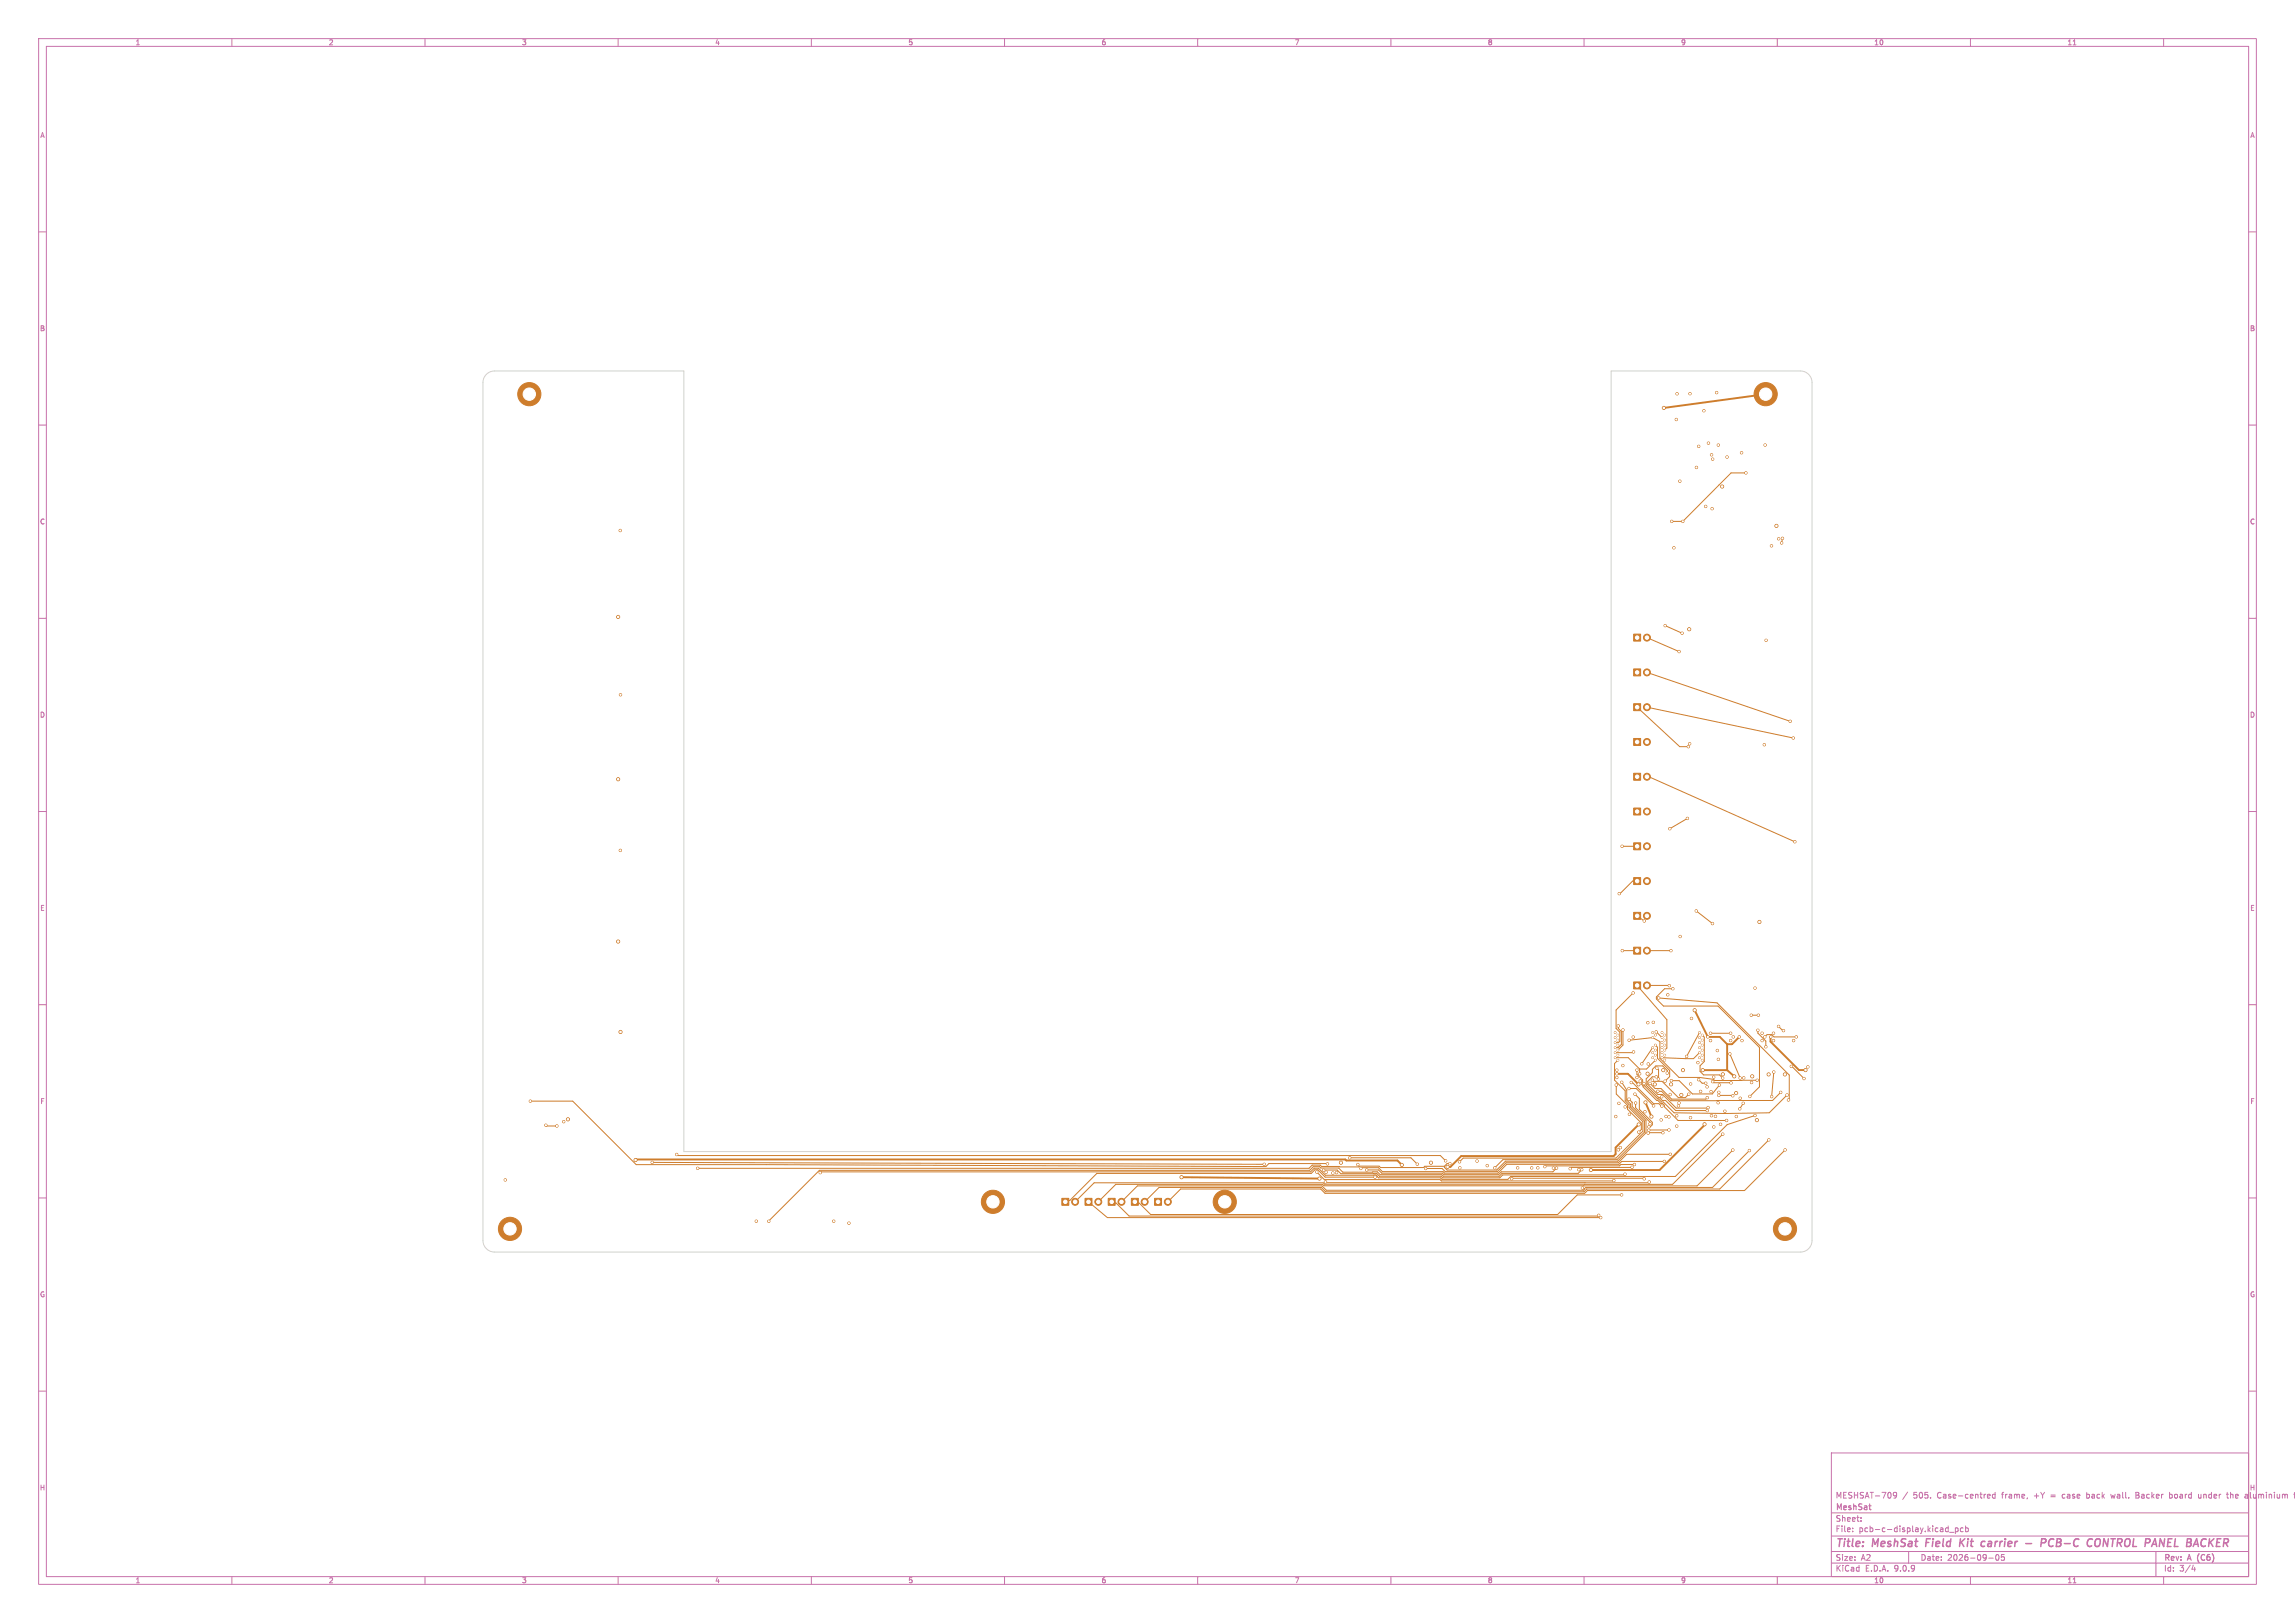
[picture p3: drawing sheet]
<svg xmlns="http://www.w3.org/2000/svg" width="594mm" height="420mm" viewBox="0 0 594 420" stroke-linecap="round" stroke-linejoin="round" font-family="sans-serif">
<defs><g id="words">
<g font-size="2.8" fill="#c872ab">
<text x="475" y="400.9">Title:</text>
<text x="484.7" y="400.9">MeshSat</text>
<text x="499.3" y="400.9">Field</text>
<text x="508.8" y="400.9">Kit</text>
<text x="515.3" y="400.9">carrier</text>
<text x="527.5" y="400.9">-</text>
<text x="532.3" y="400.9">PCB-C</text>
<text x="545.1" y="400.9">CONTROL</text>
<text x="560.8" y="400.9">PANEL</text>
<text x="572.4" y="400.9">BACKER</text>
</g>
<g font-size="2.1" fill="#c872ab">
<text x="475" y="388">MESHSAT-709</text>
<text x="495.2" y="388">505.</text>
<text x="501.5" y="388">Case-centred</text>
<text x="518.4" y="388">frame,</text>
<text x="526.8" y="388">+Y</text>
<text x="531.3" y="388">=</text>
<text x="534.4" y="388">case</text>
<text x="540.8" y="388">back</text>
<text x="547.4" y="388">wall.</text>
<text x="553.9" y="388">Backer</text>
<text x="562.7" y="388">board</text>
<text x="570.4" y="388">under</text>
<text x="578" y="388">the</text>
<text x="582.7" y="388">aluminium</text>
<text x="475" y="394">Sheet:</text>
<text x="475" y="391.2">MeshSat</text>
<text x="475" y="396.7">File:</text>
<text x="481.1" y="396.7">pcb-c-display.kicad_pcb</text>
<text x="475" y="406.9">KiCad</text>
<text x="475" y="404.1">Size:</text>
<text x="481.7" y="404.1">A2</text>
<text x="482.7" y="406.9">E.D.A.</text>
<text x="490.3" y="406.9">9.0.9</text>
<text x="497" y="404.1">Date:</text>
<text x="504" y="404.1">2026-09-05</text>
<text x="560" y="404.3">Rev:</text>
<text x="560" y="406.9">Id:</text>
<text x="564.1" y="406.9">3/4</text>
<text x="566.4" y="404.3">A</text>
<text x="569.4" y="404.3">(C6)</text>
</g>
<g font-size="1.8" fill="#c872ab">
<text x="35" y="11.9">1</text>
<text x="85" y="11.9">2</text>
<text x="135" y="11.9">3</text>
<text x="185" y="11.9">4</text>
<text x="235" y="11.9">5</text>
<text x="285" y="11.9">6</text>
<text x="335" y="11.9">7</text>
<text x="385" y="11.9">8</text>
<text x="435" y="11.9">9</text>
<text x="485" y="11.9">10</text>
<text x="535" y="11.9">11</text>
<text x="10.3" y="35.9">A</text>
<text x="582.4" y="35.9">A</text>
<text x="10.3" y="85.9">B</text>
<text x="582.3" y="85.9">B</text>
<text x="10.3" y="135.9">C</text>
<text x="582.3" y="135.9">C</text>
<text x="10.3" y="185.9">D</text>
<text x="582.3" y="185.9">D</text>
<text x="10.3" y="235.9">E</text>
<text x="582.3" y="235.9">E</text>
<text x="10.3" y="285.9">F</text>
<text x="582.4" y="285.9">F</text>
<text x="10.3" y="335.9">G</text>
<text x="582.3" y="335.9">G</text>
<text x="10.2" y="385.9">H</text>
<text x="582.2" y="385.9">H</text>
<text x="35" y="409.9">1</text>
<text x="85" y="409.9">2</text>
<text x="135" y="409.9">3</text>
<text x="185" y="409.9">4</text>
<text x="235" y="409.9">5</text>
<text x="285" y="409.9">6</text>
<text x="335" y="409.9">7</text>
<text x="385" y="409.9">8</text>
<text x="435" y="409.9">9</text>
<text x="485" y="409.9">10</text>
<text x="535" y="409.9">11</text>
</g>
</g></defs>
<g fill="none" stroke="#c872ab" stroke-width=".26">
<path d="M10 10h574v400h-574zM12 12h570v396h-570zM60 10v2M110 10v2M160 10v2M210 10v2M260 10v2M310 10v2M360 10v2M410 10v2M460 10v2M510 10v2"/>
<path d="M536.6 11.6h.7M560 10v2M10 60h2M582 60h2M10 110h2M582 110h2M10 160h2M582 160h2M10 210h2M582 210h2M10 260h2M582 260h2"/>
<path d="M10 310h2M582 310h2M10 360h2M474 376h108v32h-108zM582 360h2M474 397.5h108M474 391.5h108M479.5 396.2v.2M479.5 395.4v.2M481.7 393.5v.2M481.7 392.7v.2M490.9 386.8l-.3 .3-.4-.1-.1-.7 .5-.1 .3 .3-.1 .8-.2 .3-.4 .1"/>
<path d="M493.7 386.1l-1.2 1.9M503.8 395.4h.4M504.2 394.9v1.5M504.2 396.3l-.4 .1M504.6 396.5h1.1M506.1 395.4h.4l.3 .3-.1 .6h-.6M506.1 395.4v1.5M508.1 395.4h-.4l-.3 .3 .1 .6h.6M508.7 395.4h.5l.3 .3-.2 .6h-.6M508.7 394.9v1.5M514.6 386.7h.4l.1 .3-.7 .2M515 387.6l-.4 .1"/>
<path d="M516.4 386.7h-.4l-.3 .3 .1 .6h.6M516.4 386.2v1.5M533.8 386.8v.7M540.1 386.2v1.5M540.1 387.6l.1 .1M540.2 386.7h-.1M546.3 386.7l.3 1 .3-.7M552.8 386.9h.5M553.3 386.2h-.5v1.5h.6M561.5 386.7l.7 .1M561.5 386.2v1.5M562.2 387.5l-.7 .1"/>
<path d="M569 386.7l.1 .9 .6-.1M569.7 386.7v1M576.2 386.7h.6M576.5 386.2v1.3l.3 .2M581.2 386.7h.5v1M581.7 387.6l-.5 .1M581.7 387l-.5 .1M593.7 386.7h.4M594.1 386.2l-.2 .2v1.3M60 408v2M110 408v2M160 408v2"/>
<path d="M210 408v2M260 408v2M310 408v2M360 408v2M410 408v2M460 408v2M474 404.5h108M474 401.5h108M494 401.5v3M510 408v2M514.7 403.2h1.2M516.7 402.4l.2-.1a.8 .8 0 0 1 .5 .7 .8 .8 0 0 1-.5 .8l-.4-.6z"/>
<path d="M518.7 402.3h-.7v.7l.7-.1v.7l-.2 .2-.5-.2M536.6 409.6h.7M558 401.5v6.5M560 408v2M567.7 405l-.4 1.1h.9M568 405.6v1"/>
</g>
<path d="M498.6 398.2l-.2 2M507.4 398.2l-.2 2M507.6 399.1l.7 1.1M508.6 398.2l-1.3 1.1M513.6 398.9l.2 .1M514.6 399.5l-.1 .6M524.3 399.4h1.5M529.4 399.1l.2-.5-.2-.3-.9-.1-.3 2M531.6 398.4a.96 .96 0 0 0-1.3 .5 .96 .96 0 0 0 .7 1.3l.4-.2M542.2 399.5l.1-.6a.71 .71 0 0 1 .5-.7 .71 .71 0 0 1 .8 .3 1.47 1.47 0 0 1-.6 1.7h-.4l-.4-.3M544.6 398.2l-.3 2M559.1 398.2l.9 2 .3-2" fill="none" stroke="#c872ab" stroke-width=".4"/>
<g fill="#ce7d2c" stroke="#ce7d2c" stroke-width=".26">
<path d="M422.8 200.1h1.8v1.8h-1.8z"/>
<path d="M422.8 227.1h1.8v1.8h-1.8z"/>
<path d="M422.8 236.1h1.8v1.8h-1.8z"/>
<path d="M274.8 310.1h1.8v1.8h-1.8z"/>
<path d="M422.8 191.1h1.8v1.8h-1.8z"/>
<path d="M422.8 164.1h1.8v1.8h-1.8z"/>
<path d="M422.8 173.1h1.8v1.8h-1.8z"/>
<path d="M422.8 254.1h1.8v1.8h-1.8z"/>
<path d="M298.8 310.1h1.8v1.8h-1.8z"/>
<path d="M422.8 218.1h1.8v1.8h-1.8z"/>
<path d="M286.8 310.1h1.8v1.8h-1.8z"/>
<path d="M422.8 209.1h1.8v1.8h-1.8z"/>
<path d="M422.8 245.1h1.8v1.8h-1.8z"/>
<path d="M292.8 310.1h1.8v1.8h-1.8z"/>
<path d="M280.8 310.1h1.8v1.8h-1.8z"/>
<path d="M422.8 182.1h1.8v1.8h-1.8z"/>
<circle cx="257" cy="311" r="3"/>
<circle cx="426.3" cy="201" r=".9"/>
<circle cx="426.3" cy="228" r=".9"/>
<circle cx="426.3" cy="237" r=".9"/>
<circle cx="278.3" cy="311" r=".9"/>
<circle cx="426.3" cy="192" r=".9"/>
<circle cx="426.3" cy="165" r=".9"/>
<circle cx="137" cy="102" r="3"/>
<circle cx="426.3" cy="174" r=".9"/>
<circle cx="426.3" cy="255" r=".9"/>
<circle cx="317" cy="311" r="3"/>
<circle cx="302.3" cy="311" r=".9"/>
<circle cx="462" cy="318" r="3"/>
<circle cx="426.3" cy="219" r=".9"/>
<circle cx="290.3" cy="311" r=".9"/>
<circle cx="426.3" cy="210" r=".9"/>
<circle cx="426.3" cy="246" r=".9"/>
<circle cx="296.3" cy="311" r=".9"/>
<circle cx="132" cy="318" r="3"/>
<circle cx="284.3" cy="311" r=".9"/>
<circle cx="457" cy="102" r="3"/>
<circle cx="426.3" cy="183" r=".9"/>
<circle cx="424.4" cy="277.9" r=".3"/>
<circle cx="441.5" cy="131.1" r=".3"/>
<circle cx="448.6" cy="268.3" r=".3"/>
<circle cx="456.8" cy="268.3" r=".3"/>
<circle cx="440.6" cy="274.4" r=".23"/>
<circle cx="430.2" cy="273.7" r=".22"/>
<circle cx="464.9" cy="268.3" r=".3"/>
<circle cx="427.1" cy="290.8" r=".3"/>
<circle cx="377.8" cy="302.2" r=".3"/>
<circle cx="418" cy="273.7" r=".22"/>
<circle cx="439.9" cy="272.4" r=".22"/>
<circle cx="423.3" cy="285.4" r=".3"/>
<circle cx="428.5" cy="274.3" r=".22"/>
<circle cx="411.8" cy="302.8" r=".4"/>
<circle cx="164.5" cy="300.2" r=".4"/>
<circle cx="445.9" cy="278" r=".4"/>
<circle cx="459.8" cy="136.1" r=".4"/>
<circle cx="362.8" cy="301.5" r=".4"/>
<circle cx="441.2" cy="290.9" r=".4"/>
<circle cx="445.9" cy="293.5" r=".3"/>
<circle cx="386.9" cy="302.2" r=".3"/>
<circle cx="419.7" cy="280.1" r=".3"/>
<circle cx="430.9" cy="270.5" r=".23"/>
<circle cx="355.9" cy="304.6" r=".3"/>
<circle cx="448.5" cy="297.6" r=".3"/>
<circle cx="430.2" cy="269.8" r=".22"/>
<circle cx="414.3" cy="315.1" r=".3"/>
<circle cx="441.9" cy="287.4" r=".3"/>
<circle cx="431.5" cy="277.7" r=".3"/>
<circle cx="452.8" cy="297.7" r=".3"/>
<circle cx="445" cy="280.8" r=".3"/>
<circle cx="413.8" cy="314.5" r=".3"/>
<circle cx="430.9" cy="269.2" r=".23"/>
<circle cx="432.6" cy="279.6" r=".3"/>
<circle cx="457.8" cy="295" r=".3"/>
<circle cx="442.1" cy="286.6" r=".3"/>
<circle cx="419.7" cy="309.2" r=".3"/>
<circle cx="430.2" cy="268.5" r=".22"/>
<circle cx="428.7" cy="267" r=".3"/>
<circle cx="428.7" cy="278.7" r=".3"/>
<circle cx="462" cy="297.6" r=".3"/>
<circle cx="430.9" cy="267.9" r=".23"/>
<circle cx="425.6" cy="305.1" r=".3"/>
<circle cx="144.1" cy="291.4" r=".3"/>
<circle cx="391.3" cy="305" r=".3"/>
<circle cx="141.3" cy="291.2" r=".3"/>
<circle cx="444.7" cy="285.4" r=".3"/>
<circle cx="168.8" cy="300.8" r=".3"/>
<circle cx="327.2" cy="301.3" r=".3"/>
<circle cx="130.8" cy="305.3" r=".3"/>
<circle cx="434.4" cy="286.2" r=".3"/>
<circle cx="432.5" cy="246" r=".3"/>
<circle cx="419.9" cy="246" r=".3"/>
<circle cx="418.8" cy="270.4" r=".22"/>
<circle cx="439.9" cy="268.5" r=".22"/>
<circle cx="443" cy="117.7" r=".3"/>
<circle cx="399.8" cy="301.9" r=".3"/>
<circle cx="423" cy="301.4" r=".3"/>
<circle cx="457" cy="270.9" r=".3"/>
<circle cx="443.6" cy="291.6" r=".3"/>
<circle cx="437.4" cy="101.9" r=".3"/>
<circle cx="455" cy="266.6" r=".3"/>
<circle cx="444" cy="288.9" r=".3"/>
<circle cx="450.8" cy="117.2" r=".3"/>
<circle cx="456.1" cy="267.4" r=".3"/>
<circle cx="461.1" cy="140.5" r=".3"/>
<circle cx="461.6" cy="266.7" r=".3"/>
<circle cx="445.3" cy="290.9" r=".3"/>
<circle cx="441" cy="106.3" r=".3"/>
<circle cx="460.3" cy="265.6" r=".3"/>
<circle cx="461.3" cy="139.3" r=".3"/>
<circle cx="352.2" cy="302.4" r=".3"/>
<circle cx="444.3" cy="101.6" r=".3"/>
<circle cx="445.9" cy="279" r=".3"/>
<circle cx="440.6" cy="267.9" r=".23"/>
<circle cx="430.8" cy="300.5" r=".3"/>
<circle cx="443.1" cy="131.6" r=".3"/>
<circle cx="369" cy="302.4" r=".3"/>
<circle cx="450.4" cy="284.2" r=".3"/>
<circle cx="349.3" cy="299.6" r=".3"/>
<circle cx="446.4" cy="287.6" r=".3"/>
<circle cx="447.7" cy="272.7" r=".3"/>
<circle cx="366.8" cy="301.3" r=".3"/>
<circle cx="432.3" cy="298.7" r=".3"/>
<circle cx="450.4" cy="279" r=".3"/>
<circle cx="435.4" cy="163.9" r=".3"/>
<circle cx="433.9" cy="108.6" r=".3"/>
<circle cx="432" cy="289" r=".3"/>
<circle cx="431" cy="161.9" r=".3"/>
<circle cx="437.5" cy="289.2" r=".3"/>
<circle cx="434.1" cy="101.9" r=".3"/>
<circle cx="437.8" cy="263.6" r=".3"/>
<circle cx="377.8" cy="300.6" r=".3"/>
<circle cx="418.8" cy="274.3" r=".22"/>
<circle cx="430.9" cy="274.4" r=".23"/>
<circle cx="443.3" cy="118.8" r=".3"/>
<circle cx="421.6" cy="281.7" r=".3"/>
<circle cx="428" cy="286.2" r=".3"/>
<circle cx="418.8" cy="267.8" r=".22"/>
<circle cx="419.1" cy="231.3" r=".3"/>
<circle cx="160.6" cy="267" r=".4"/>
<circle cx="427.4" cy="288.9" r=".4"/>
<circle cx="341.5" cy="305" r=".4"/>
<circle cx="425.9" cy="285.3" r=".4"/>
<circle cx="435.2" cy="283.4" r=".4"/>
<circle cx="426.4" cy="277.9" r=".4"/>
<circle cx="305.8" cy="304.6" r=".4"/>
<circle cx="343.6" cy="301.2" r=".3"/>
<circle cx="137.3" cy="284.9" r=".3"/>
<circle cx="423.2" cy="283.1" r=".3"/>
<circle cx="425.5" cy="280.4" r=".3"/>
<circle cx="462.5" cy="283.4" r=".3"/>
<circle cx="426.8" cy="291.6" r=".3"/>
<circle cx="428.5" cy="270.4" r=".22"/>
<circle cx="419" cy="285.5" r=".3"/>
<circle cx="145.9" cy="290.3" r=".3"/>
<circle cx="431" cy="279.8" r=".3"/>
<circle cx="418.9" cy="297.5" r=".3"/>
<circle cx="409.6" cy="307.4" r=".3"/>
<circle cx="421.7" cy="288.3" r=".3"/>
<circle cx="419.8" cy="219" r=".3"/>
<circle cx="418" cy="268.5" r=".22"/>
<circle cx="457.1" cy="165.7" r=".3"/>
<circle cx="430" cy="289.8" r=".3"/>
<circle cx="433.2" cy="141.8" r=".3"/>
<circle cx="419.4" cy="297" r=".3"/>
<circle cx="402.1" cy="302.3" r=".3"/>
<circle cx="408.6" cy="302.7" r=".3"/>
<circle cx="402.9" cy="302.3" r=".3"/>
<circle cx="430.4" cy="293.1" r=".3"/>
<circle cx="440.2" cy="282.4" r=".3"/>
<circle cx="426.6" cy="293.2" r=".3"/>
<circle cx="195.7" cy="316" r=".3"/>
<circle cx="353.7" cy="302.7" r=".3"/>
<circle cx="453.3" cy="262.7" r=".3"/>
<circle cx="455.1" cy="262.7" r=".3"/>
<circle cx="406.4" cy="302.4" r=".3"/>
<circle cx="422.4" cy="302.1" r=".3"/>
<circle cx="458.5" cy="141.3" r=".3"/>
<circle cx="441.8" cy="281.2" r=".3"/>
<circle cx="432" cy="292.4" r=".3"/>
<circle cx="426.7" cy="292.5" r=".3"/>
<circle cx="409.4" cy="302.7" r=".3"/>
<circle cx="199" cy="316" r=".3"/>
<circle cx="463.3" cy="186.7" r=".3"/>
<circle cx="459.1" cy="277.4" r=".3"/>
<circle cx="458.5" cy="283.8" r=".3"/>
<circle cx="418" cy="271.1" r=".22"/>
<circle cx="418.9" cy="265.5" r=".3"/>
<circle cx="420.6" cy="286.4" r=".3"/>
<circle cx="418.8" cy="269.1" r=".22"/>
<circle cx="422.7" cy="268.4" r=".3"/>
<circle cx="434.6" cy="285.4" r=".3"/>
<circle cx="432.1" cy="255.1" r=".3"/>
<circle cx="430.9" cy="271.8" r=".23"/>
<circle cx="433" cy="255.9" r=".3"/>
<circle cx="434.6" cy="168.6" r=".3"/>
<circle cx="452.9" cy="283.7" r=".3"/>
<circle cx="420.1" cy="266.5" r=".3"/>
<circle cx="418.8" cy="271.7" r=".22"/>
<circle cx="429.3" cy="279.2" r=".3"/>
<circle cx="432.3" cy="283.2" r=".3"/>
<circle cx="428.5" cy="271.7" r=".22"/>
<circle cx="351.4" cy="301.4" r=".3"/>
<circle cx="428.8" cy="276.4" r=".3"/>
<circle cx="427.1" cy="280.4" r=".3"/>
<circle cx="418.5" cy="278.8" r=".3"/>
<circle cx="423.7" cy="278.8" r=".3"/>
<circle cx="439.1" cy="121" r=".3"/>
<circle cx="441.9" cy="284" r=".3"/>
<circle cx="437.3" cy="192.5" r=".3"/>
<circle cx="450.3" cy="286.9" r=".3"/>
<circle cx="444.5" cy="271.8" r=".3"/>
<circle cx="343.1" cy="305.8" r=".3"/>
<circle cx="451.2" cy="285.5" r=".3"/>
<circle cx="451.3" cy="278.9" r=".3"/>
<circle cx="426.9" cy="305.9" r=".3"/>
<circle cx="340.8" cy="303.3" r=".3"/>
<circle cx="215.8" cy="316" r=".3"/>
<circle cx="417.7" cy="305.5" r=".3"/>
<circle cx="442.9" cy="282.5" r=".3"/>
<circle cx="456.7" cy="192.7" r=".3"/>
<circle cx="439.6" cy="279.4" r=".3"/>
<circle cx="441.5" cy="280.3" r=".3"/>
<circle cx="343.2" cy="303.4" r=".3"/>
<circle cx="444.9" cy="282.7" r=".3"/>
<circle cx="345" cy="303.5" r=".3"/>
<circle cx="219.7" cy="316.5" r=".3"/>
<circle cx="436.7" cy="211.8" r=".3"/>
<circle cx="432.2" cy="214.5" r=".3"/>
<circle cx="427.9" cy="264.6" r=".3"/>
<circle cx="430.2" cy="271.1" r=".22"/>
<circle cx="418.5" cy="276.9" r=".3"/>
<circle cx="446.9" cy="290" r=".3"/>
<circle cx="423.7" cy="276.9" r=".3"/>
<circle cx="439.7" cy="115.5" r=".3"/>
<circle cx="427.7" cy="279.5" r=".3"/>
<circle cx="437.1" cy="283.1" r=".3"/>
<circle cx="448.5" cy="283.6" r=".3"/>
<circle cx="444.9" cy="283.5" r=".3"/>
<circle cx="437.6" cy="280.5" r=".3"/>
<circle cx="425.7" cy="287.7" r=".3"/>
<circle cx="449.4" cy="288.9" r=".3"/>
<circle cx="448" cy="280.2" r=".3"/>
<circle cx="443.3" cy="279.9" r=".3"/>
<circle cx="424.9" cy="275.3" r=".3"/>
<circle cx="427.8" cy="271.1" r=".22"/>
<circle cx="424.5" cy="279.7" r=".3"/>
<circle cx="430.1" cy="283.8" r=".3"/>
<circle cx="464.6" cy="217.8" r=".3"/>
<circle cx="467.9" cy="276.1" r=".3"/>
<circle cx="422.7" cy="256.9" r=".3"/>
<circle cx="418" cy="269.8" r=".22"/>
<circle cx="440.6" cy="273.1" r=".23"/>
<circle cx="428.5" cy="273" r=".22"/>
<circle cx="460.4" cy="139.4" r=".3"/>
<circle cx="459" cy="267.4" r=".3"/>
<circle cx="464.2" cy="269.3" r=".3"/>
<circle cx="459" cy="269.3" r=".3"/>
<circle cx="439.9" cy="273.7" r=".22"/>
<circle cx="456.9" cy="115.2" r=".3"/>
<circle cx="427.8" cy="273.7" r=".22"/>
<circle cx="430.1" cy="286.2" r=".3"/>
<circle cx="422.2" cy="280.1" r=".3"/>
<circle cx="425.6" cy="238.3" r=".3"/>
<circle cx="426.5" cy="264.6" r=".3"/>
<circle cx="430.2" cy="272.4" r=".22"/>
<circle cx="462.9" cy="284.6" r=".3"/>
<circle cx="429.3" cy="258.2" r=".3"/>
<circle cx="418" cy="272.4" r=".22"/>
<circle cx="422.8" cy="272.2" r=".3"/>
<circle cx="454.2" cy="288.7" r=".3"/>
<circle cx="427.7" cy="267.2" r=".22"/>
<circle cx="160.5" cy="137.3" r=".3"/>
<circle cx="212.3" cy="303.5" r=".3"/>
<circle cx="453.3" cy="280.1" r=".3"/>
<circle cx="440.6" cy="269.2" r=".23"/>
<circle cx="382.3" cy="300.4" r=".3"/>
<circle cx="439.9" cy="269.8" r=".22"/>
<circle cx="384.9" cy="301.6" r=".3"/>
<circle cx="398" cy="302.2" r=".3"/>
<circle cx="440.6" cy="270.5" r=".23"/>
<circle cx="392.8" cy="302.2" r=".3"/>
<circle cx="439.5" cy="275" r=".3"/>
<circle cx="439.9" cy="271.1" r=".22"/>
<circle cx="440.6" cy="271.8" r=".23"/>
<circle cx="396.4" cy="302.2" r=".3"/>
<circle cx="450.9" cy="269.3" r=".3"/>
<circle cx="443" cy="288.7" r=".3"/>
<circle cx="456.1" cy="269.3" r=".3"/>
<circle cx="442.2" cy="114.7" r=".3"/>
<circle cx="442.7" cy="267.4" r=".3"/>
<circle cx="447.9" cy="267.4" r=".3"/>
<circle cx="444.8" cy="115.2" r=".3"/>
<circle cx="434" cy="288.7" r=".3"/>
<circle cx="447" cy="118.3" r=".3"/>
<circle cx="431.2" cy="288.9" r=".3"/>
<circle cx="442.7" cy="269.3" r=".3"/>
<circle cx="447.9" cy="269.3" r=".3"/>
<circle cx="454.2" cy="255.7" r=".3"/>
<circle cx="439" cy="235.7" r=".3"/>
<circle cx="443.2" cy="239" r=".3"/>
<circle cx="429.1" cy="282.4" r=".3"/>
<circle cx="460.9" cy="282.7" r=".3"/>
<circle cx="434.9" cy="242.3" r=".3"/>
<circle cx="431.7" cy="257.4" r=".3"/>
<circle cx="435.6" cy="134.9" r=".3"/>
<circle cx="432.7" cy="134.9" r=".3"/>
<circle cx="451.9" cy="122.4" r=".3"/>
<circle cx="418.2" cy="288.9" r=".3"/>
<circle cx="463.6" cy="276" r=".3"/>
<circle cx="466.9" cy="279.1" r=".3"/>
<circle cx="464.2" cy="191" r=".3"/>
<circle cx="434.8" cy="124.5" r=".3"/>
<circle cx="426.6" cy="275.3" r=".3"/>
<circle cx="180.6" cy="302.3" r=".3"/>
<circle cx="428.5" cy="267.8" r=".22"/>
<circle cx="421.6" cy="284.4" r=".3"/>
<circle cx="375.3" cy="301.1" r=".3"/>
<circle cx="160.6" cy="179.8" r=".3"/>
<circle cx="437" cy="193.2" r=".3"/>
<circle cx="444.8" cy="274.1" r=".3"/>
<circle cx="443.5" cy="278.7" r=".3"/>
<circle cx="345.9" cy="303.4" r=".3"/>
<circle cx="420.6" cy="303.8" r=".3"/>
<circle cx="342.6" cy="302.8" r=".3"/>
<circle cx="434" cy="291.4" r=".3"/>
<circle cx="436.5" cy="273.4" r=".3"/>
<circle cx="439.9" cy="267.2" r=".22"/>
<circle cx="160.6" cy="220.1" r=".3"/>
<circle cx="454.8" cy="279.5" r=".3"/>
<circle cx="420" cy="275.7" r=".3"/>
<circle cx="427.7" cy="268.5" r=".22"/>
<circle cx="374.2" cy="300.4" r=".3"/>
<circle cx="175.1" cy="298.8" r=".3"/>
<circle cx="418.3" cy="280.8" r=".3"/>
<circle cx="424.1" cy="293" r=".3"/>
<circle cx="421.7" cy="269.2" r=".3"/>
<circle cx="462" cy="278" r=".4"/>
<circle cx="440.7" cy="276.9" r=".4"/>
<circle cx="442" cy="268.3" r=".3"/>
<circle cx="347.1" cy="300.9" r=".4"/>
<circle cx="455.4" cy="238.6" r=".4"/>
<circle cx="454.7" cy="289.9" r=".4"/>
<circle cx="430.5" cy="276.9" r=".4"/>
<circle cx="449.3" cy="282.9" r=".4"/>
<circle cx="370.4" cy="300.9" r=".4"/>
<circle cx="450.2" cy="268.3" r=".3"/>
<circle cx="418" cy="267.2" r=".22"/>
<circle cx="428.3" cy="280.6" r=".4"/>
<circle cx="445.7" cy="125.9" r=".4"/>
<circle cx="427.8" cy="272.4" r=".22"/>
<circle cx="432.5" cy="280.6" r=".4"/>
<circle cx="438.6" cy="261.4" r=".4"/>
<circle cx="435.6" cy="276.9" r=".4"/>
<circle cx="418.5" cy="277.9" r=".3"/>
<circle cx="147" cy="289.7" r=".4"/>
<circle cx="467.3" cy="276.9" r=".4"/>
<circle cx="430.7" cy="105.6" r=".4"/>
<circle cx="437.2" cy="162.8" r=".4"/>
<circle cx="424.1" cy="280.6" r=".4"/>
<circle cx="160" cy="243.7" r=".4"/>
<circle cx="430.2" cy="267.2" r=".22"/>
<circle cx="160" cy="201.7" r=".4"/>
<circle cx="418.8" cy="273" r=".22"/>
<circle cx="453.5" cy="278.5" r=".4"/>
<circle cx="458.3" cy="268.3" r=".3"/>
<circle cx="430.9" cy="273.1" r=".23"/>
<circle cx="424.1" cy="291" r=".4"/>
<circle cx="448.9" cy="278.5" r=".4"/>
<circle cx="160" cy="159.7" r=".4"/>
<circle cx="374.7" cy="302" r=".4"/>
<circle cx="457.8" cy="278" r=".4"/>
</g>
<g fill="none" stroke="#ce7d2c" stroke-width=".26">
<path d="M451.9 122.4h-3.9l-12.4 12.5h-2.9M461.3 139.3l-.2 1.2M426.3 174l37 12.7M426.3 165l8.3 3.6M431 161.9l4.4 2M423.7 183l11.1 10.2h2.2M426.3 183l37.9 8M419.8 219h3.9M426.3 201h.5l37.8 16.8M436.7 211.8l-4.5 2.7M423.7 228h-1.1l-3.3 3.3h-.2M423.7 237l1.9 1.3"/>
<path d="M439 235.7l4.2 3.3M419.9 246h3.8M422.7 256.9l-4.4 4.5v4.7l1 1v2.4l-.4 .3h-.9M423.7 255l7.7 8.9v7.3l-.5 .6M426.3 246h6.2M426.3 255l5.8 .1M429.3 258.2l15.1 1.3 18.7 18.7v6.2l-.2 .2M433 255.9h-2.2l-2.1 2.1v.5l1.8 1.8h14.2l10.7 10.8v10.1l-2.5 2.5M418 273.7h3.4l3 2.9M418 271.1h.1M418.7 274.4l-.8 .8v4.3l2.7 2.8v2.5l1 1v.9l3.6 3.5v2.5l-6.9 7h-39.6l-.9 .9M418.9 265.5v.6l.8 .8v3.4l-.9 .8h-.8"/>
<path d="M420.1 266.5v3.9l-1.4 1.4M421.7 269.2l6.1-.7 1.8 1v4.4l5 4.9h5.3l3.6 .5 .3 .3 11-.1M422.8 272.2l-.2 .2h-4.6M423.7 276.9v1.1l1.5 1.5-.3 1.1 .4 .4M424.4 276.6v1.3M427.7 279.5l.3 .3h2.2l4.2 4.2h1.8l.9-.9M427.8 271.1l-2.9 4.2M428.5 274.4l-2.3 2.2h-1.8M428.5 270.5l.5 .5v2.9l3.2 3.1v1.6l-1.2 1.2M428.7 267h.1M428.7 278.7h-1l-1.2 1.1v.8l2.6 2.6h1.2l3.5 3.5h8.2l.1-.1M428.7 267l1.5 1.5"/>
<path d="M428.8 276.4l.5 .4v2.4M431.5 277.7v-.7l-1.1-1.2h-1.8l-.9 .9v.9l-1.6 1.6v1.6l3.1 3.1h.2l.8 .9h.9l2.6 2.6h8.2M432.6 279.6h2l3.4 3.5h5.2l1.8-2.3M439.6 279.4l1 .9h.9M439.9 272.4l-1.6 1.6-8.1-.3M439.9 267.2l-3.4 6.2M440.6 267.9l.5 .5v6.3l-1.1 1.1v1.5l.9 .9h4.1l.9 .8M442.7 267.4h5.2M443.3 279.9l.3 .3h4.4M447.7 272.7l2.7 6.3M453.3 262.7h1.8M455 266.6v.7l2 2.1v1.5"/>
<path d="M456.8 268.3l.6-.6h1.2l.5 .6h5.8M459.1 277.4l-.6 6.4M460.3 265.6l1.3 1.1M463.6 276l3.3 3.1M137.3 284.9h10.9l16.5 16.5 162.9 .5 .8-.8 15.2 .1M141.3 291.2l.2 .2h2.6M175.1 298.8l.3 .2h197.4l1.4 1.4M349.3 299.6h15.9l1.6 1.7M418.3 280.8v2.3l2.9 2.9v1l3.6 3.6v1.7l-.7 .7M419.7 280.1l1.3 2v2.6l1 1v.8l3.6 3.6v2.9l-7.1 7.1h-29.5l-2.1 2.1M421.6 281.7h1.9l4.5 4.5M421.6 284.4l.8 .8"/>
<path d="M422.2 280.1h.3l5.5 5.5h1.4l.7 .6M422.4 285.2h.1M422.4 285.2v1.1l3.6 3.6v3.2l-7.3 7.4h-29.1l-2.2 2.3h-12.9l-.7-.7v-.3M423.2 283.1l1.1 1.2v2.8l3.4 3.3v.7l-.6 .5h-.3M423.3 285.4v1.3l3.8 3.7v.4M425.3 281h.1M425.3 281v.3l3.5 3.4h.3l.8 .9h.4l.5 .4v.4l3.5 3.6h12.6M425.5 280.4l.2 .6 3.3 3.3h.2l.9 .9h.4l2.8 2.8 12.9 .1 11.7-.1 4.6-4.6M427.1 280.4l1.3 1.3h1.5l2.8 2.7h8.8l.4-.4M429.1 282.4h1l2.4 2.4h26.3l2.1-2.1M430.4 293.1l-3.8 .1M432 292.4l-5.3 .1"/>
<path d="M432.3 298.7h-11.3l-2.2 2.2h-29l-2.3 2.3h-13.4l-.8-.8h-4.3M441.5 280.3h.1M444.9 283.5l3.6 .1M445.9 293.5l-13 13-90-.1-.4-.3h-59.3l-4.9 4.9M448.5 297.6l-9.3 9.3-96.5-.1-.4-.3h-53.5l-4.5 4.5M450.2 284.8h.1M451.2 285.5l-.9 1.4M452.8 297.7l-9.6 9.6h-32.8l-.6 .7h-66.5l-1.1-1.1h-47.8l-4.1 4.1M454.2 288.7l-7.2 2.3-13.4 13.4h-42.6l-.7 .8h-17.1l-.4-.4h-16l-.7-.8-13 .1-1.8-1.8h-1.1l-1 1h-126.7l-.2 .2M457.8 295l-12.7 12.7h-34.4M462 297.6l-10.5 10.5h-40.6l-.8 .7h-67.1l-1.2-1.1h-36.2l-3.3 3.3M168.8 300.8l158.4 .5"/>
<path d="M281.7 311l4.9 4.1h127.7M287.7 311l1.2 .4 3.3 3.3h121.4l.2-.2M340.8 303.3l2 2h29.9l.4 .3 44.6-.1M342.6 302.8h3.5l.9 .9 9.3-.1 .8 .8M343.1 305.8l.2 .2 83.4 .1 .2-.2M355.9 304.6h-12.9l-1.9-1.9h-.8l-.9 1h-55.5l-7 6.9-1.2 .4M357.1 304.4h.1M373.8 301.8h-5l-.4 .3h-11.1l-.3-.3-10.2 .2-4.8-.1-.3-.4h-2.1l-.8 .8h-158.2M375.3 301.1h-.8l-.7 .7M391.3 305l34.1-.1 .2 .2M402.9 302.3l-1 .9h-13.3l-.7 .8h-14.2l-.4-.4h-15.7l-.8-.9h-3.1M409.4 302.7l-.9 .9h-19.7l-.8 .8h-14.4l-.4-.4h-16l-.7-.8-9 .1-1-1h-4.6l-.4-.4h-1.6l-.9 .9h-126.9l-13.1 13.2"/>
<path d="M409.4 302.7h.1M410.1 306.4v.1M410.2 306l.1 .1M410.7 307.7l-.7 .7h-66.9l-1.1-1.1h-42l-3.7 3.7M410.7 307.7h.1M419.7 309.2h-11.5l-5 5.1h-105.4l-2.9-2.9-1.2-.4M420.6 303.8l-.2 .2h-31.5l-.7 .8h-14.8l-.4-.4h-15.9M422.4 302.1h-15.7l-.3 .3M423 301.4h-3.5l-.3 .3h-19.2l-.2 .2M430.8 300.5h-11l-.8 .8h-29l-2.3 2.3h-13.8l-.4-.4h-15.7l-1-1h-4.4l-.2 .2"/>
</g>
<g fill="none" stroke="#ce7d2c" stroke-width=".5">
<path d="M457 102l-26.3 3.6M418.5 277.9h2.9l2.7 2.7M438.6 261.4l3.4 6.9h3.1l1.9 1.9M440.7 276.9h6.3M447 270.2v6.7M447 276.9l1.9 1.6M450.2 268.3l-1.9 1.9h-1.3M458.3 268.3l-.1 1.2 7.4 7.4h1.7M424.1 291l-5.9 6v1.7l-.6 .5h-39.4l-2.8 2.8h-.7M425.9 285.3l1.5 3.6M441.2 290.9v.2l-11.7 11.7h-17.7M164.5 300.2l.1-.2h183.6l.3 .3h13.2l1.1 1.2"/>
<path d="M305.8 304.6l35.7 .4"/>
</g>
<path d="M125.9 96.9l.8-.6 1.3-.3h49v202h240v-202h49a3 3 0 0 1 3 3v222a3 3 0 0 1-3 3h-338a3 3 0 0 1-3-3v-222l.2-1z" fill="none" stroke="#d0d2cd" stroke-width=".26"/>
<g fill="#fff" stroke="#fff" stroke-width=".26">
<circle cx="424.4" cy="277.9" r=".15"/>
<circle cx="441.5" cy="131.1" r=".15"/>
<circle cx="448.6" cy="268.3" r=".15"/>
<circle cx="456.8" cy="268.3" r=".15"/>
<circle cx="440.6" cy="274.3" r=".12"/>
<circle cx="430.2" cy="273.7" r=".12"/>
<circle cx="464.9" cy="268.3" r=".15"/>
<circle cx="427.1" cy="290.8" r=".15"/>
<circle cx="377.8" cy="302.2" r=".15"/>
<circle cx="418" cy="273.7" r=".13"/>
<circle cx="439.9" cy="272.4" r=".12"/>
<circle cx="423.3" cy="285.4" r=".15"/>
<circle cx="428.4" cy="274.3" r=".12"/>
<circle cx="411.8" cy="302.8" r=".2"/>
<circle cx="164.5" cy="300.2" r=".2"/>
<circle cx="445.9" cy="278" r=".2"/>
<circle cx="459.8" cy="136.1" r=".2"/>
<circle cx="362.8" cy="301.5" r=".2"/>
<circle cx="441.2" cy="290.9" r=".2"/>
<circle cx="445.9" cy="293.5" r=".15"/>
<circle cx="386.9" cy="302.2" r=".15"/>
<circle cx="419.7" cy="280.1" r=".15"/>
<circle cx="430.9" cy="270.4" r=".12"/>
<circle cx="355.9" cy="304.6" r=".15"/>
<circle cx="448.5" cy="297.6" r=".15"/>
<circle cx="430.2" cy="269.8" r=".12"/>
<circle cx="414.3" cy="315.1" r=".15"/>
<circle cx="441.9" cy="287.4" r=".15"/>
<circle cx="431.5" cy="277.7" r=".15"/>
<circle cx="452.8" cy="297.7" r=".15"/>
<circle cx="445" cy="280.8" r=".15"/>
<circle cx="413.8" cy="314.5" r=".15"/>
<circle cx="430.9" cy="269.1" r=".12"/>
<circle cx="432.6" cy="279.6" r=".15"/>
<circle cx="457.8" cy="295" r=".15"/>
<circle cx="442.1" cy="286.6" r=".15"/>
<circle cx="419.7" cy="309.2" r=".15"/>
<circle cx="430.2" cy="268.5" r=".12"/>
<circle cx="428.7" cy="267" r=".15"/>
<circle cx="428.7" cy="278.7" r=".15"/>
<circle cx="462" cy="297.6" r=".15"/>
<circle cx="430.9" cy="267.8" r=".12"/>
<circle cx="425.6" cy="305.1" r=".15"/>
<circle cx="144.1" cy="291.4" r=".15"/>
<circle cx="391.3" cy="305" r=".15"/>
<circle cx="141.3" cy="291.2" r=".15"/>
<circle cx="444.7" cy="285.4" r=".15"/>
<circle cx="168.8" cy="300.8" r=".15"/>
<circle cx="327.2" cy="301.3" r=".15"/>
<circle cx="130.8" cy="305.3" r=".15"/>
<circle cx="434.4" cy="286.2" r=".15"/>
<circle cx="432.5" cy="246" r=".15"/>
<circle cx="419.9" cy="246" r=".15"/>
<circle cx="418.7" cy="270.4" r=".12"/>
<circle cx="439.9" cy="268.5" r=".12"/>
<circle cx="443" cy="117.7" r=".15"/>
<circle cx="399.8" cy="301.9" r=".15"/>
<circle cx="423" cy="301.4" r=".15"/>
<circle cx="457" cy="270.9" r=".15"/>
<circle cx="443.6" cy="291.6" r=".15"/>
<circle cx="437.4" cy="101.9" r=".15"/>
<circle cx="455" cy="266.6" r=".15"/>
<circle cx="444" cy="288.9" r=".15"/>
<circle cx="450.8" cy="117.2" r=".15"/>
<circle cx="456.1" cy="267.4" r=".15"/>
<circle cx="461.1" cy="140.5" r=".15"/>
<circle cx="461.6" cy="266.7" r=".15"/>
<circle cx="445.3" cy="290.9" r=".15"/>
<circle cx="441" cy="106.3" r=".15"/>
<circle cx="460.3" cy="265.6" r=".15"/>
<circle cx="461.3" cy="139.3" r=".15"/>
<circle cx="352.2" cy="302.4" r=".15"/>
<circle cx="444.3" cy="101.6" r=".15"/>
<circle cx="445.9" cy="279" r=".15"/>
<circle cx="440.6" cy="267.8" r=".12"/>
<circle cx="430.8" cy="300.5" r=".15"/>
<circle cx="443.1" cy="131.6" r=".15"/>
<circle cx="369" cy="302.4" r=".15"/>
<circle cx="450.4" cy="284.2" r=".15"/>
<circle cx="349.3" cy="299.6" r=".15"/>
<circle cx="446.4" cy="287.6" r=".15"/>
<circle cx="447.7" cy="272.7" r=".15"/>
<circle cx="366.8" cy="301.3" r=".15"/>
<circle cx="432.3" cy="298.7" r=".15"/>
<circle cx="450.4" cy="279" r=".15"/>
<circle cx="435.4" cy="163.9" r=".15"/>
<circle cx="433.9" cy="108.6" r=".15"/>
<circle cx="432" cy="289" r=".15"/>
<circle cx="431" cy="161.9" r=".15"/>
<circle cx="437.5" cy="289.2" r=".15"/>
<circle cx="434.1" cy="101.9" r=".15"/>
<circle cx="437.8" cy="263.6" r=".15"/>
<circle cx="377.8" cy="300.6" r=".15"/>
<circle cx="418.7" cy="274.3" r=".12"/>
<circle cx="430.9" cy="274.3" r=".12"/>
<circle cx="443.3" cy="118.8" r=".15"/>
<circle cx="421.6" cy="281.7" r=".15"/>
<circle cx="428" cy="286.2" r=".15"/>
<circle cx="418.7" cy="267.8" r=".12"/>
<circle cx="419.1" cy="231.3" r=".15"/>
<circle cx="160.6" cy="267" r=".2"/>
<circle cx="427.4" cy="288.9" r=".2"/>
<circle cx="341.5" cy="305" r=".2"/>
<circle cx="425.9" cy="285.3" r=".2"/>
<circle cx="435.2" cy="283.4" r=".2"/>
<circle cx="426.4" cy="277.9" r=".2"/>
<circle cx="305.8" cy="304.6" r=".2"/>
<circle cx="343.6" cy="301.2" r=".15"/>
<circle cx="137.3" cy="284.9" r=".15"/>
<circle cx="423.2" cy="283.1" r=".15"/>
<circle cx="425.5" cy="280.4" r=".15"/>
<circle cx="462.5" cy="283.4" r=".15"/>
<circle cx="426.8" cy="291.6" r=".15"/>
<circle cx="428.4" cy="270.4" r=".12"/>
<circle cx="419" cy="285.5" r=".15"/>
<circle cx="145.9" cy="290.3" r=".15"/>
<circle cx="431" cy="279.8" r=".15"/>
<circle cx="418.9" cy="297.5" r=".15"/>
<circle cx="409.6" cy="307.4" r=".15"/>
<circle cx="421.7" cy="288.3" r=".15"/>
<circle cx="419.8" cy="219" r=".15"/>
<circle cx="418" cy="268.5" r=".13"/>
<circle cx="457.1" cy="165.7" r=".15"/>
<circle cx="430" cy="289.8" r=".15"/>
<circle cx="433.2" cy="141.8" r=".15"/>
<circle cx="419.4" cy="297" r=".15"/>
<circle cx="402.1" cy="302.3" r=".15"/>
<circle cx="408.6" cy="302.7" r=".15"/>
<circle cx="402.9" cy="302.3" r=".15"/>
<circle cx="430.4" cy="293.1" r=".15"/>
<circle cx="440.2" cy="282.4" r=".15"/>
<circle cx="426.6" cy="293.2" r=".15"/>
<circle cx="195.8" cy="316" r=".15"/>
<circle cx="353.7" cy="302.7" r=".15"/>
<circle cx="453.3" cy="262.7" r=".15"/>
<circle cx="455.1" cy="262.7" r=".15"/>
<circle cx="406.4" cy="302.4" r=".15"/>
<circle cx="422.4" cy="302.1" r=".15"/>
<circle cx="458.5" cy="141.3" r=".15"/>
<circle cx="441.8" cy="281.2" r=".15"/>
<circle cx="432" cy="292.4" r=".15"/>
<circle cx="426.7" cy="292.5" r=".15"/>
<circle cx="409.4" cy="302.7" r=".15"/>
<circle cx="199" cy="316" r=".15"/>
<circle cx="463.3" cy="186.7" r=".15"/>
<circle cx="459.1" cy="277.4" r=".15"/>
<circle cx="458.5" cy="283.8" r=".15"/>
<circle cx="418" cy="271.1" r=".13"/>
<circle cx="418.9" cy="265.5" r=".15"/>
<circle cx="420.6" cy="286.4" r=".15"/>
<circle cx="418.7" cy="269.1" r=".12"/>
<circle cx="422.7" cy="268.4" r=".15"/>
<circle cx="434.6" cy="285.4" r=".15"/>
<circle cx="432.1" cy="255.1" r=".15"/>
<circle cx="430.9" cy="271.7" r=".12"/>
<circle cx="433" cy="255.9" r=".15"/>
<circle cx="434.6" cy="168.6" r=".15"/>
<circle cx="452.9" cy="283.7" r=".15"/>
<circle cx="420.1" cy="266.5" r=".15"/>
<circle cx="418.7" cy="271.7" r=".12"/>
<circle cx="429.3" cy="279.2" r=".15"/>
<circle cx="432.3" cy="283.2" r=".15"/>
<circle cx="428.4" cy="271.7" r=".12"/>
<circle cx="351.4" cy="301.4" r=".15"/>
<circle cx="428.8" cy="276.4" r=".15"/>
<circle cx="427.1" cy="280.4" r=".15"/>
<circle cx="418.5" cy="278.8" r=".15"/>
<circle cx="423.7" cy="278.8" r=".15"/>
<circle cx="439.1" cy="121" r=".15"/>
<circle cx="441.9" cy="284" r=".15"/>
<circle cx="437.3" cy="192.5" r=".15"/>
<circle cx="450.3" cy="286.9" r=".15"/>
<circle cx="444.5" cy="271.8" r=".15"/>
<circle cx="343.1" cy="305.8" r=".15"/>
<circle cx="451.2" cy="285.5" r=".15"/>
<circle cx="451.3" cy="278.9" r=".15"/>
<circle cx="426.9" cy="305.9" r=".15"/>
<circle cx="340.8" cy="303.3" r=".15"/>
<circle cx="215.8" cy="316" r=".15"/>
<circle cx="417.7" cy="305.5" r=".15"/>
<circle cx="442.9" cy="282.5" r=".15"/>
<circle cx="456.7" cy="192.7" r=".15"/>
<circle cx="439.6" cy="279.4" r=".15"/>
<circle cx="441.5" cy="280.3" r=".15"/>
<circle cx="343.2" cy="303.4" r=".15"/>
<circle cx="444.9" cy="282.7" r=".15"/>
<circle cx="345" cy="303.5" r=".15"/>
<circle cx="219.7" cy="316.5" r=".15"/>
<circle cx="436.7" cy="211.8" r=".15"/>
<circle cx="432.2" cy="214.5" r=".15"/>
<circle cx="427.9" cy="264.6" r=".15"/>
<circle cx="430.2" cy="271.1" r=".12"/>
<circle cx="418.5" cy="276.9" r=".15"/>
<circle cx="446.9" cy="290" r=".15"/>
<circle cx="423.7" cy="276.9" r=".15"/>
<circle cx="439.7" cy="115.5" r=".15"/>
<circle cx="427.7" cy="279.5" r=".15"/>
<circle cx="437.1" cy="283.1" r=".15"/>
<circle cx="448.5" cy="283.6" r=".15"/>
<circle cx="444.9" cy="283.5" r=".15"/>
<circle cx="437.6" cy="280.5" r=".15"/>
<circle cx="425.7" cy="287.7" r=".15"/>
<circle cx="449.4" cy="288.9" r=".15"/>
<circle cx="448" cy="280.2" r=".15"/>
<circle cx="443.3" cy="279.9" r=".15"/>
<circle cx="424.9" cy="275.3" r=".15"/>
<circle cx="427.7" cy="271.1" r=".13"/>
<circle cx="424.5" cy="279.7" r=".15"/>
<circle cx="430.1" cy="283.8" r=".15"/>
<circle cx="464.6" cy="217.8" r=".15"/>
<circle cx="467.9" cy="276.1" r=".15"/>
<circle cx="422.7" cy="256.9" r=".15"/>
<circle cx="418" cy="269.8" r=".13"/>
<circle cx="440.6" cy="273" r=".12"/>
<circle cx="428.4" cy="273" r=".12"/>
<circle cx="460.4" cy="139.4" r=".15"/>
<circle cx="459" cy="267.4" r=".15"/>
<circle cx="464.2" cy="269.3" r=".15"/>
<circle cx="459" cy="269.3" r=".15"/>
<circle cx="439.9" cy="273.7" r=".12"/>
<circle cx="456.9" cy="115.2" r=".15"/>
<circle cx="427.7" cy="273.7" r=".13"/>
<circle cx="430.1" cy="286.2" r=".15"/>
<circle cx="422.2" cy="280.1" r=".15"/>
<circle cx="425.6" cy="238.3" r=".15"/>
<circle cx="426.5" cy="264.6" r=".15"/>
<circle cx="430.2" cy="272.4" r=".12"/>
<circle cx="462.9" cy="284.6" r=".15"/>
<circle cx="429.3" cy="258.2" r=".15"/>
<circle cx="418" cy="272.4" r=".13"/>
<circle cx="422.8" cy="272.2" r=".15"/>
<circle cx="454.2" cy="288.7" r=".15"/>
<circle cx="427.7" cy="267.2" r=".13"/>
<circle cx="160.5" cy="137.3" r=".15"/>
<circle cx="212.3" cy="303.5" r=".15"/>
<circle cx="453.3" cy="280.1" r=".15"/>
<circle cx="440.6" cy="269.1" r=".12"/>
<circle cx="382.3" cy="300.4" r=".15"/>
<circle cx="439.9" cy="269.8" r=".12"/>
<circle cx="384.9" cy="301.6" r=".15"/>
<circle cx="398" cy="302.2" r=".15"/>
<circle cx="440.6" cy="270.4" r=".12"/>
<circle cx="392.8" cy="302.2" r=".15"/>
<circle cx="439.5" cy="275" r=".15"/>
<circle cx="439.9" cy="271.1" r=".12"/>
<circle cx="440.6" cy="271.7" r=".12"/>
<circle cx="396.4" cy="302.2" r=".15"/>
<circle cx="450.9" cy="269.3" r=".15"/>
<circle cx="443" cy="288.7" r=".15"/>
<circle cx="456.1" cy="269.3" r=".15"/>
<circle cx="442.2" cy="114.7" r=".15"/>
<circle cx="442.7" cy="267.4" r=".15"/>
<circle cx="447.9" cy="267.4" r=".15"/>
<circle cx="444.8" cy="115.2" r=".15"/>
<circle cx="434" cy="288.7" r=".15"/>
<circle cx="447" cy="118.3" r=".15"/>
<circle cx="431.2" cy="288.9" r=".15"/>
<circle cx="442.7" cy="269.3" r=".15"/>
<circle cx="447.9" cy="269.3" r=".15"/>
<circle cx="454.2" cy="255.7" r=".15"/>
<circle cx="439" cy="235.7" r=".15"/>
<circle cx="443.2" cy="239" r=".15"/>
<circle cx="429.1" cy="282.4" r=".15"/>
<circle cx="460.9" cy="282.7" r=".15"/>
<circle cx="434.9" cy="242.3" r=".15"/>
<circle cx="431.7" cy="257.4" r=".15"/>
<circle cx="435.6" cy="134.9" r=".15"/>
<circle cx="432.7" cy="134.9" r=".15"/>
<circle cx="451.9" cy="122.4" r=".15"/>
<circle cx="418.2" cy="288.9" r=".15"/>
<circle cx="463.6" cy="276" r=".15"/>
<circle cx="466.9" cy="279.1" r=".15"/>
<circle cx="464.2" cy="191" r=".15"/>
<circle cx="434.8" cy="124.5" r=".15"/>
<circle cx="426.6" cy="275.3" r=".15"/>
<circle cx="180.6" cy="302.3" r=".15"/>
<circle cx="428.5" cy="267.8" r=".12"/>
<circle cx="421.6" cy="284.4" r=".15"/>
<circle cx="375.3" cy="301.1" r=".15"/>
<circle cx="160.6" cy="179.8" r=".15"/>
<circle cx="437" cy="193.2" r=".15"/>
<circle cx="444.8" cy="274.1" r=".15"/>
<circle cx="443.5" cy="278.7" r=".15"/>
<circle cx="345.9" cy="303.4" r=".15"/>
<circle cx="420.6" cy="303.8" r=".15"/>
<circle cx="342.6" cy="302.8" r=".15"/>
<circle cx="434" cy="291.4" r=".15"/>
<circle cx="436.5" cy="273.4" r=".15"/>
<circle cx="439.9" cy="267.2" r=".12"/>
<circle cx="160.6" cy="220.1" r=".15"/>
<circle cx="454.8" cy="279.5" r=".15"/>
<circle cx="420" cy="275.7" r=".15"/>
<circle cx="427.7" cy="268.5" r=".13"/>
<circle cx="374.2" cy="300.4" r=".15"/>
<circle cx="175.1" cy="298.8" r=".15"/>
<circle cx="418.3" cy="280.8" r=".15"/>
<circle cx="424.1" cy="293" r=".15"/>
<circle cx="421.7" cy="269.2" r=".15"/>
<circle cx="462" cy="278" r=".2"/>
<circle cx="440.7" cy="276.9" r=".2"/>
<circle cx="442" cy="268.3" r=".15"/>
<circle cx="347.1" cy="300.9" r=".2"/>
<circle cx="455.4" cy="238.6" r=".2"/>
<circle cx="454.7" cy="289.9" r=".2"/>
<circle cx="430.5" cy="276.9" r=".2"/>
<circle cx="449.4" cy="282.9" r=".2"/>
<circle cx="370.4" cy="300.9" r=".2"/>
<circle cx="450.2" cy="268.3" r=".15"/>
<circle cx="418" cy="267.2" r=".13"/>
<circle cx="428.3" cy="280.6" r=".2"/>
<circle cx="445.7" cy="125.9" r=".2"/>
<circle cx="427.7" cy="272.4" r=".13"/>
<circle cx="432.5" cy="280.6" r=".2"/>
<circle cx="438.6" cy="261.4" r=".2"/>
<circle cx="435.6" cy="276.9" r=".2"/>
<circle cx="418.5" cy="277.9" r=".15"/>
<circle cx="147" cy="289.7" r=".2"/>
<circle cx="467.3" cy="276.9" r=".2"/>
<circle cx="430.7" cy="105.6" r=".2"/>
<circle cx="437.2" cy="162.8" r=".2"/>
<circle cx="424.1" cy="280.6" r=".2"/>
<circle cx="160" cy="243.7" r=".2"/>
<circle cx="430.2" cy="267.2" r=".12"/>
<circle cx="160" cy="201.6" r=".2"/>
<circle cx="418.7" cy="273" r=".12"/>
<circle cx="453.5" cy="278.5" r=".2"/>
<circle cx="458.3" cy="268.3" r=".15"/>
<circle cx="430.9" cy="273" r=".12"/>
<circle cx="424.1" cy="291" r=".2"/>
<circle cx="448.9" cy="278.5" r=".2"/>
<circle cx="160" cy="159.7" r=".2"/>
<circle cx="374.7" cy="302" r=".2"/>
<circle cx="457.8" cy="278" r=".2"/>
<circle cx="447" cy="200" r="8.1"/>
<circle cx="257" cy="311" r="1.6"/>
<circle cx="423.7" cy="201" r=".45"/>
<circle cx="426.3" cy="201" r=".45"/>
<circle cx="447" cy="150" r="9.6"/>
<circle cx="423.7" cy="228" r=".45"/>
<circle cx="426.3" cy="228" r=".45"/>
<circle cx="423.7" cy="237" r=".45"/>
<circle cx="426.3" cy="237" r=".45"/>
<circle cx="275.7" cy="311" r=".45"/>
<circle cx="278.3" cy="311" r=".45"/>
<circle cx="423.7" cy="192" r=".45"/>
<circle cx="426.3" cy="192" r=".45"/>
<circle cx="423.7" cy="165" r=".45"/>
<circle cx="426.3" cy="165" r=".45"/>
<circle cx="137" cy="102" r="1.6"/>
<circle cx="423.7" cy="174" r=".45"/>
<circle cx="426.3" cy="174" r=".45"/>
<circle cx="423.7" cy="255" r=".45"/>
<circle cx="426.3" cy="255" r=".45"/>
<circle cx="317" cy="311" r="1.6"/>
<circle cx="148" cy="307" r="14.3"/>
<circle cx="299.7" cy="311" r=".45"/>
<circle cx="302.3" cy="311" r=".45"/>
<circle cx="462" cy="318" r="1.6"/>
<circle cx="423.7" cy="219" r=".45"/>
<circle cx="426.3" cy="219" r=".45"/>
<circle cx="287.7" cy="311" r=".45"/>
<circle cx="290.3" cy="311" r=".45"/>
<circle cx="423.7" cy="210" r=".45"/>
<circle cx="426.3" cy="210" r=".45"/>
<circle cx="423.7" cy="246" r=".45"/>
<circle cx="426.3" cy="246" r=".45"/>
<circle cx="293.7" cy="311" r=".45"/>
<circle cx="296.3" cy="311" r=".45"/>
<circle cx="132" cy="318" r="1.6"/>
<circle cx="281.7" cy="311" r=".45"/>
<circle cx="284.3" cy="311" r=".45"/>
<circle cx="457" cy="102" r="1.6"/>
<circle cx="423.7" cy="183" r=".45"/>
<circle cx="426.3" cy="183" r=".45"/>
<circle cx="447" cy="250" r="8.1"/>
</g>
<path d="M147 146.5v7M147 188.5v7M147 230.5v7" fill="none" stroke="#fff" stroke-width="15"/>
<path d="M145.5 276h3" fill="none" stroke="#fff" stroke-width="12"/>
<use href="#words"/>
</svg>
